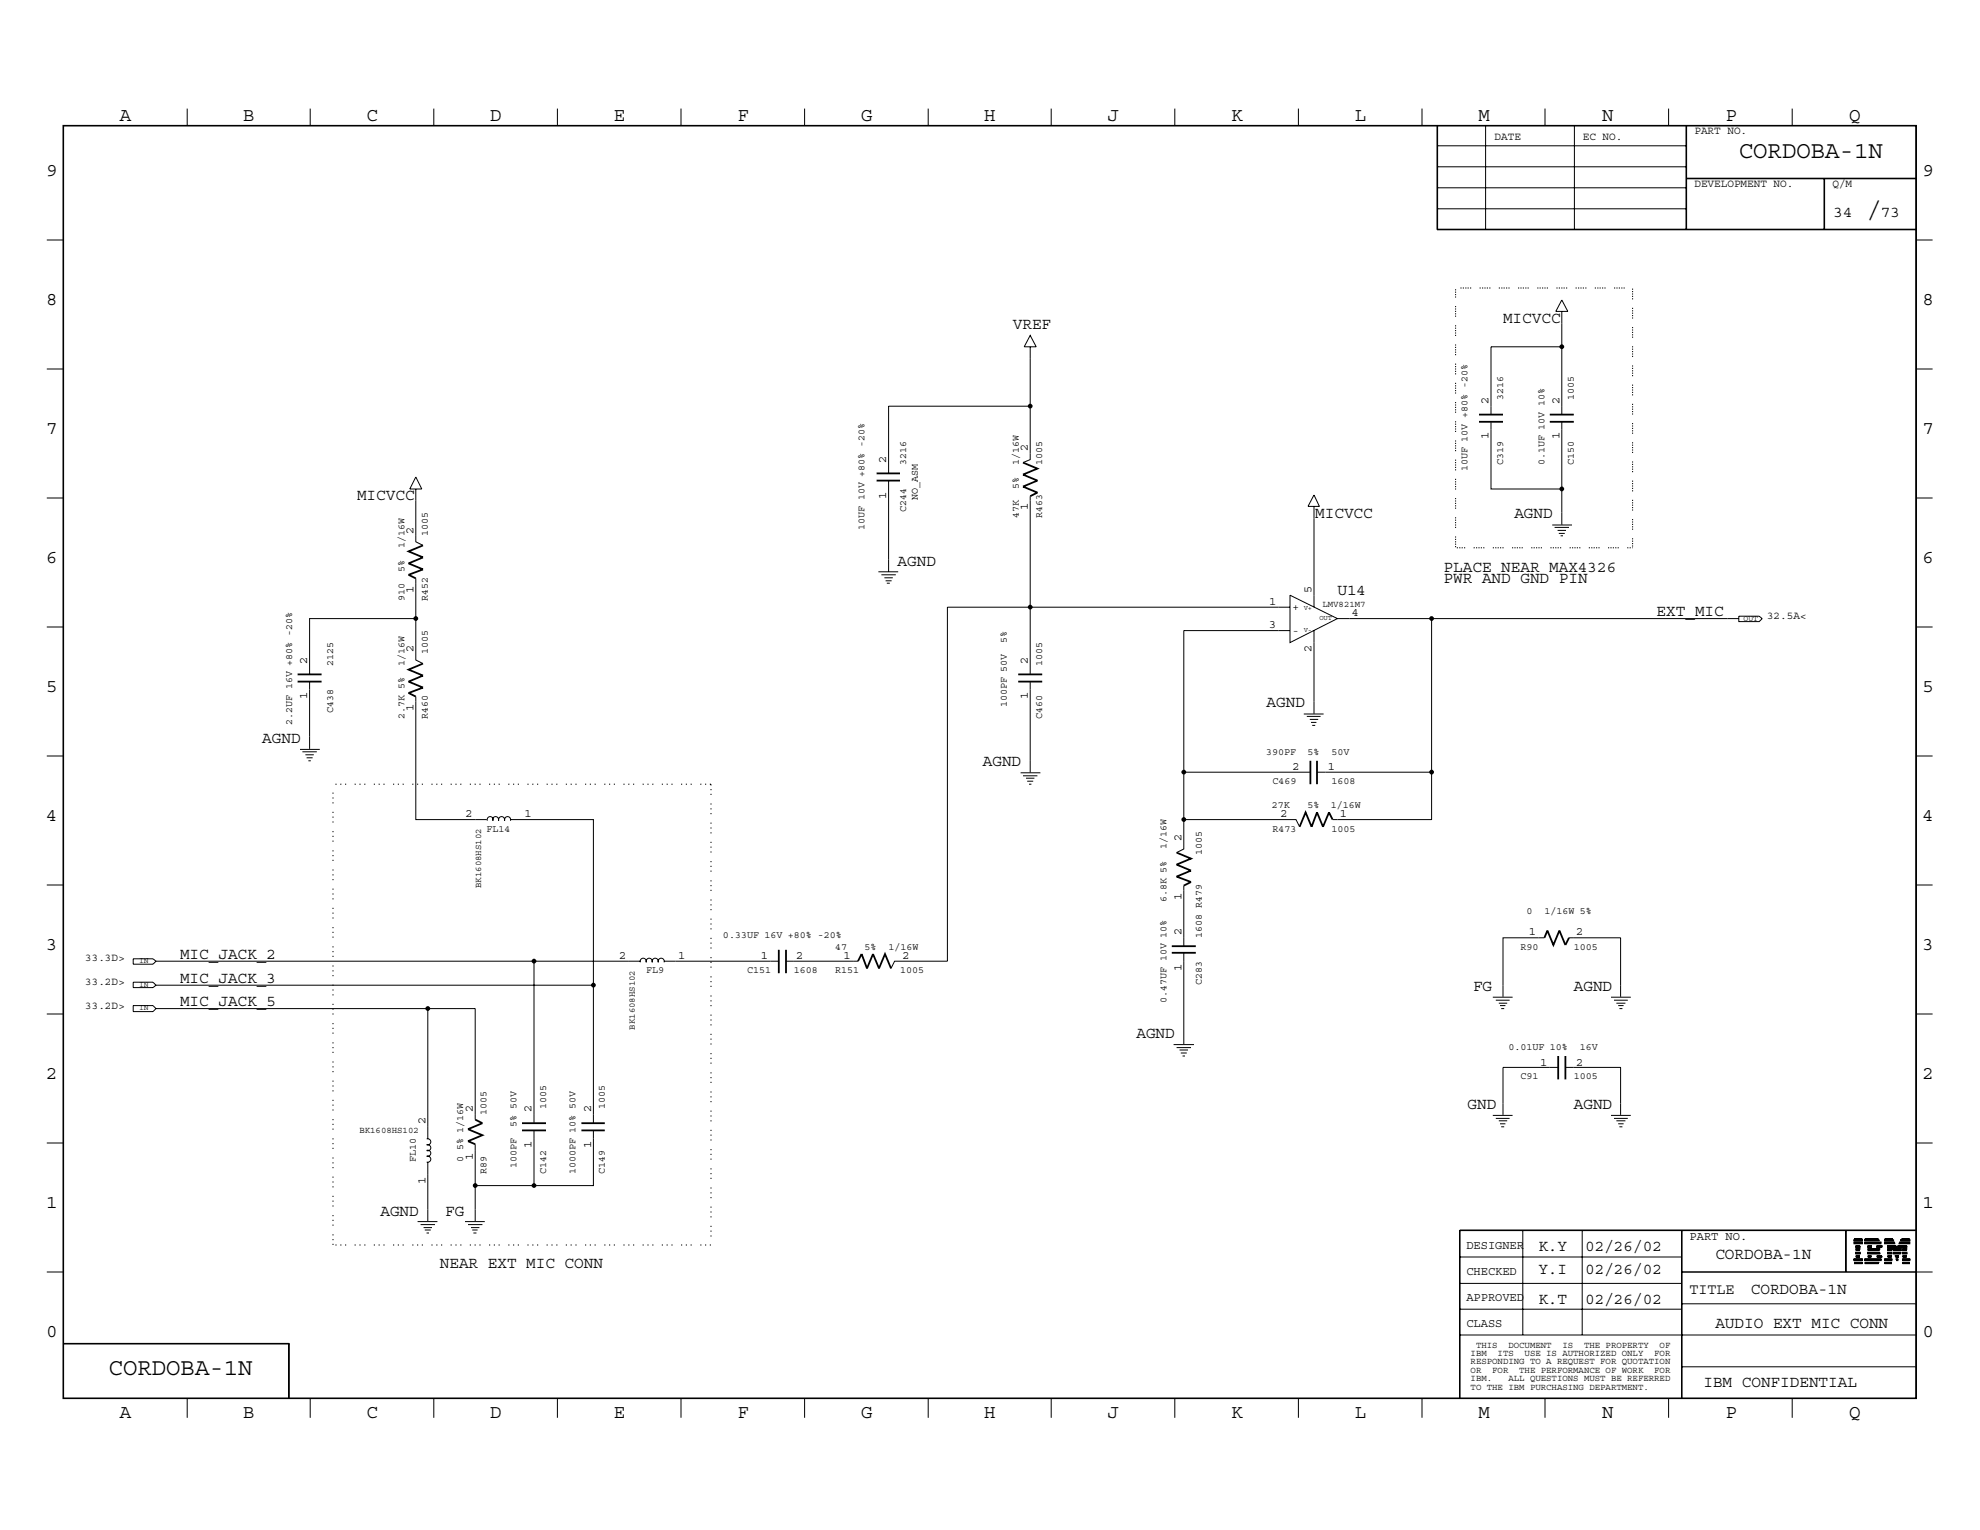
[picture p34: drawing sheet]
<svg xmlns="http://www.w3.org/2000/svg" width="279mm" height="216mm" viewBox="0 0 279 216" stroke-linecap="round" stroke-linejoin="round" font-family="sans-serif">
<defs><g id="words">
<g font-size="3.4">
<text x="245.4" y="22.3">CORDOBA-1N</text>
<text x="263.5" y="30.6">/</text>
<text x="15.3" y="194">CORDOBA-1N</text>
</g>
<g font-size="2.7">
<text x="16.9" y="17">A</text>
<text x="34.3" y="17">B</text>
<text x="51.7" y="17">C</text>
<text x="69.2" y="17">D</text>
<text x="86.6" y="17">E</text>
<text x="104.1" y="17">F</text>
<text x="121.5" y="17">G</text>
<text x="138.9" y="17">H</text>
<text x="156.3" y="17">J</text>
<text x="173.7" y="17">K</text>
<text x="191.2" y="17">L</text>
<text x="208.6" y="17">M</text>
<text x="226.1" y="17">N</text>
<text x="243.5" y="17">P</text>
<text x="260.9" y="17">Q</text>
<text x="6.5" y="24.8">9</text>
<text x="271.3" y="24.8">9</text>
<text x="6.5" y="43">8</text>
<text x="271.3" y="43">8</text>
<text x="6.5" y="61.2">7</text>
<text x="271.3" y="61.2">7</text>
<text x="6.5" y="79.4">6</text>
<text x="271.3" y="79.4">6</text>
<text x="6.5" y="97.6">5</text>
<text x="271.3" y="97.6">5</text>
<text x="6.5" y="115.8">4</text>
<text x="271.3" y="115.8">4</text>
<text x="6.5" y="134">3</text>
<text x="271.3" y="134">3</text>
<text x="6.5" y="152.2">2</text>
<text x="271.3" y="152.2">2</text>
<text x="6.5" y="170.4">1</text>
<text x="271.3" y="170.4">1</text>
<text x="6.5" y="188.6">0</text>
<text x="271.3" y="188.6">0</text>
<text x="16.9" y="200.1">A</text>
<text x="34.3" y="200.1">B</text>
<text x="51.7" y="200.1">C</text>
<text x="69.2" y="200.1">D</text>
<text x="86.6" y="200.1">E</text>
<text x="104.1" y="200.1">F</text>
<text x="121.5" y="200.1">G</text>
<text x="138.9" y="200.1">H</text>
<text x="156.3" y="200.1">J</text>
<text x="173.7" y="200.1">K</text>
<text x="191.2" y="200.1">L</text>
<text x="208.6" y="200.1">M</text>
<text x="226.1" y="200.1">N</text>
<text x="243.5" y="200.1">P</text>
<text x="260.9" y="200.1">Q</text>
</g>
<g font-size="2.3">
<text x="258.7" y="30.6">34</text>
<text x="265.4" y="30.6">73</text>
<text x="142.9" y="46.5">VREF</text>
<text x="212.1" y="45.6">MICVCC</text>
<text x="50.4" y="70.6">MICVCC</text>
<text x="185.6" y="73.2">MICVCC</text>
<text x="213.7" y="73.2">AGND</text>
<text x="126.7" y="79.8">AGND</text>
<text x="188.7" y="84">U14</text>
<text x="203.7" y="80.7">PLACE NEAR MAX4326</text>
<text x="203.7" y="82.3">PWR AND GND PIN</text>
<text x="233.8" y="87">EXT_MIC</text>
<text x="178.7" y="99.8">AGND</text>
<text x="37" y="104.8">AGND</text>
<text x="138.7" y="108.1">AGND</text>
<text x="25.4" y="135.3">MIC_JACK_2</text>
<text x="25.4" y="142">MIC_JACK_5</text>
<text x="25.4" y="138.7">MIC_JACK_3</text>
<text x="207.9" y="139.8">FG</text>
<text x="222.1" y="139.8">AGND</text>
<text x="160.4" y="146.5">AGND</text>
<text x="207.1" y="156.5">GND</text>
<text x="222.1" y="156.5">AGND</text>
<text x="53.7" y="171.5">AGND</text>
<text x="62.8" y="171.5">FG</text>
<text x="62.1" y="179">NEAR EXT MIC CONN</text>
<text x="217.1" y="176.5">K.Y</text>
<text x="217.1" y="179.8">Y.I</text>
<text x="223.7" y="176.5">02/26/02</text>
<text x="223.7" y="179.8">02/26/02</text>
<text x="242.1" y="177.6">CORDOBA-1N</text>
<text x="217.1" y="184">K.T</text>
<text x="223.7" y="184">02/26/02</text>
<text x="247.1" y="182.6">CORDOBA-1N</text>
<text x="242.1" y="187.4">AUDIO EXT MIC CONN</text>
<text x="240.4" y="195.7">IBM CONFIDENTIAL</text>
</g>
<text font-size="2.1" x="238.4" y="182.5">TITLE</text>
<g font-size="1.7">
<text x="210.1" y="57" transform="rotate(-90 210.1 57)">2</text>
<text x="220" y="57" transform="rotate(-90 220 57)">2</text>
<text x="125.1" y="65.3" transform="rotate(-90 125.1 65.3)">2</text>
<text x="145" y="63.7" transform="rotate(-90 145 63.7)">2</text>
<text x="210.1" y="62" transform="rotate(-90 210.1 62)">1</text>
<text x="220" y="62" transform="rotate(-90 220 62)">1</text>
<text x="125.1" y="70.4" transform="rotate(-90 125.1 70.4)">1</text>
<text x="145" y="72" transform="rotate(-90 145 72)">1</text>
<text x="58.3" y="75.4" transform="rotate(-90 58.3 75.4)">2</text>
<text x="58.3" y="83.7" transform="rotate(-90 58.3 83.7)">1</text>
<text x="185.1" y="83.7" transform="rotate(-90 185.1 83.7)">5</text>
<text x="179.1" y="85.3">1</text>
<text x="179.1" y="88.6">3</text>
<text x="190.8" y="87">4</text>
<text x="43.3" y="93.6" transform="rotate(-90 43.3 93.6)">2</text>
<text x="58.3" y="91.9" transform="rotate(-90 58.3 91.9)">2</text>
<text x="145" y="93.6" transform="rotate(-90 145 93.6)">2</text>
<text x="185.1" y="92" transform="rotate(-90 185.1 92)">2</text>
<text x="43.3" y="98.6" transform="rotate(-90 43.3 98.6)">1</text>
<text x="58.3" y="100.3" transform="rotate(-90 58.3 100.3)">1</text>
<text x="145" y="98.6" transform="rotate(-90 145 98.6)">1</text>
<text x="182.4" y="108.6">2</text>
<text x="187.4" y="108.6">1</text>
<text x="65.7" y="115.3">2</text>
<text x="74" y="115.3">1</text>
<text x="166.7" y="118.6" transform="rotate(-90 166.7 118.6)">2</text>
<text x="180.7" y="115.3">2</text>
<text x="189.1" y="115.3">1</text>
<text x="166.7" y="132" transform="rotate(-90 166.7 132)">2</text>
<text x="166.7" y="127" transform="rotate(-90 166.7 127)">1</text>
<text x="215.7" y="132">1</text>
<text x="222.4" y="132">2</text>
<text x="87.4" y="135.3">2</text>
<text x="95.7" y="135.3">1</text>
<text x="107.4" y="135.3">1</text>
<text x="112.4" y="135.3">2</text>
<text x="119" y="135.3">1</text>
<text x="127.3" y="135.3">2</text>
<text x="166.7" y="137" transform="rotate(-90 166.7 137)">1</text>
<text x="217.3" y="150.4">1</text>
<text x="222.4" y="150.4">2</text>
<text x="60" y="158.7" transform="rotate(-90 60 158.7)">2</text>
<text x="66.7" y="157" transform="rotate(-90 66.7 157)">2</text>
<text x="75" y="157" transform="rotate(-90 75 157)">2</text>
<text x="83.4" y="157" transform="rotate(-90 83.4 157)">2</text>
<text x="60" y="167" transform="rotate(-90 60 167)">1</text>
<text x="66.7" y="163.7" transform="rotate(-90 66.7 163.7)">1</text>
<text x="75" y="162.1" transform="rotate(-90 75 162.1)">1</text>
<text x="83.4" y="162.1" transform="rotate(-90 83.4 162.1)">1</text>
<text x="206.9" y="176.2">DESIGNER</text>
<text x="206.9" y="179.9">CHECKED</text>
<text x="238.4" y="175">PART NO.</text>
<text x="206.9" y="183.6">APPROVED</text>
<text x="206.9" y="187.2">CLASS</text>
</g>
<g font-size="1.6">
<text x="210.9" y="19.8">DATE</text>
<text x="223.4" y="19.8">EC NO.</text>
<text x="239.1" y="18.9">PART NO.</text>
<text x="239.1" y="26.4">DEVELOPMENT NO.</text>
<text x="258.6" y="26.4">Q/M</text>
<text x="182.4" y="89.4">-</text>
<text x="182.4" y="86">+</text>
<text x="249.3" y="87.3">32.5A&lt;</text>
<text x="12" y="135.6">33.3D&gt;</text>
<text x="12" y="142.3">33.2D&gt;</text>
<text x="12" y="139">33.2D&gt;</text>
</g>
<g font-size="1.4">
<text x="212.1" y="56.5" transform="rotate(-90 212.1 56.5)">3216</text>
<text x="222.1" y="56.5" transform="rotate(-90 222.1 56.5)">1005</text>
<text x="127.8" y="65.6" transform="rotate(-90 127.8 65.6)">3216</text>
<text x="143.8" y="65.6" transform="rotate(-90 143.8 65.6)">1/16W</text>
<text x="147.1" y="65.6" transform="rotate(-90 147.1 65.6)">1005</text>
<text x="212.1" y="65.6" transform="rotate(-90 212.1 65.6)">C319</text>
<text x="217.9" y="65.6" transform="rotate(-90 217.9 65.6)">0.1UF 10V 10%</text>
<text x="222.1" y="65.6" transform="rotate(-90 222.1 65.6)">C150</text>
<text x="129.5" y="70.6" transform="rotate(-90 129.5 70.6)">NO_ASM</text>
<text x="143.8" y="69" transform="rotate(-90 143.8 69)">5%</text>
<text x="207.1" y="66.5" transform="rotate(-90 207.1 66.5)">10UF 10V +80% -20%</text>
<text x="57.1" y="77.3" transform="rotate(-90 57.1 77.3)">1/16W</text>
<text x="60.4" y="75.6" transform="rotate(-90 60.4 75.6)">1005</text>
<text x="122" y="74.8" transform="rotate(-90 122 74.8)">10UF 10V +80% -20%</text>
<text x="127.8" y="72.3" transform="rotate(-90 127.8 72.3)">C244</text>
<text x="143.8" y="73.2" transform="rotate(-90 143.8 73.2)">47K</text>
<text x="147.1" y="73.2" transform="rotate(-90 147.1 73.2)">R463</text>
<text x="57.1" y="80.7" transform="rotate(-90 57.1 80.7)">5%</text>
<text x="57.1" y="84.8" transform="rotate(-90 57.1 84.8)">910</text>
<text x="60.4" y="84.8" transform="rotate(-90 60.4 84.8)">R452</text>
<text x="47" y="94" transform="rotate(-90 47 94)">2125</text>
<text x="57.1" y="94" transform="rotate(-90 57.1 94)">1/16W</text>
<text x="60.4" y="92.3" transform="rotate(-90 60.4 92.3)">1005</text>
<text x="142.1" y="90.7" transform="rotate(-90 142.1 90.7)">5%</text>
<text x="147.1" y="94" transform="rotate(-90 147.1 94)">1005</text>
<text x="47" y="100.7" transform="rotate(-90 47 100.7)">C438</text>
<text x="57.1" y="101.5" transform="rotate(-90 57.1 101.5)">2.7K 5%</text>
<text x="60.4" y="101.5" transform="rotate(-90 60.4 101.5)">R460</text>
<text x="142.1" y="99.8" transform="rotate(-90 142.1 99.8)">100PF 50V</text>
<text x="147.1" y="101.5" transform="rotate(-90 147.1 101.5)">C460</text>
<text x="41.2" y="102.4" transform="rotate(-90 41.2 102.4)">2.2UF 16V +80% -20%</text>
<text x="178.6" y="106.5">390PF</text>
<text x="184.5" y="106.5">5%</text>
<text x="187.9" y="106.5">50V</text>
<text x="179.5" y="114">27K</text>
<text x="179.6" y="110.7">C469</text>
<text x="184.5" y="114">5%</text>
<text x="187.8" y="114">1/16W</text>
<text x="187.9" y="110.7">1608</text>
<text x="68.7" y="117.3">FL14</text>
<text x="164.6" y="119.8" transform="rotate(-90 164.6 119.8)">1/16W</text>
<text x="179.6" y="117.3">R473</text>
<text x="187.9" y="117.3">1005</text>
<text x="169.6" y="120.6" transform="rotate(-90 169.6 120.6)">1005</text>
<text x="164.6" y="127.3" transform="rotate(-90 164.6 127.3)">6.8K 5%</text>
<text x="215.4" y="129">0</text>
<text x="217.9" y="129">1/16W 5%</text>
<text x="91.2" y="137.3">FL9</text>
<text x="102" y="132.3">0.33UF 16V +80% -20%</text>
<text x="105.4" y="137.3">C151</text>
<text x="112" y="137.3">1608</text>
<text x="117.9" y="134">47</text>
<text x="117.9" y="137.3">R151</text>
<text x="122" y="134">5%</text>
<text x="125.4" y="134">1/16W</text>
<text x="127" y="137.3">1005</text>
<text x="169.6" y="132.3" transform="rotate(-90 169.6 132.3)">1608 R479</text>
<text x="214.5" y="134">R90</text>
<text x="222.1" y="134">1005</text>
<text x="164.6" y="141.5" transform="rotate(-90 164.6 141.5)">0.47UF 10V 10%</text>
<text x="169.6" y="139" transform="rotate(-90 169.6 139)">C283</text>
<text x="212.9" y="148.2">0.01UF 10%</text>
<text x="222.9" y="148.2">16V</text>
<text x="214.5" y="152.3">C91</text>
<text x="222.1" y="152.3">1005</text>
<text x="68.7" y="157.3" transform="rotate(-90 68.7 157.3)">1005</text>
<text x="72.9" y="159" transform="rotate(-90 72.9 159)">5% 50V</text>
<text x="77" y="156.5" transform="rotate(-90 77 156.5)">1005</text>
<text x="85.3" y="156.5" transform="rotate(-90 85.3 156.5)">1005</text>
<text x="58.7" y="164" transform="rotate(-90 58.7 164)">FL10</text>
<text x="65.4" y="164" transform="rotate(-90 65.4 164)">0</text>
<text x="65.4" y="162.3" transform="rotate(-90 65.4 162.3)">5% 1/16W</text>
<text x="68.7" y="165.7" transform="rotate(-90 68.7 165.7)">R89</text>
<text x="72.9" y="164.8" transform="rotate(-90 72.9 164.8)">100PF</text>
<text x="77" y="165.7" transform="rotate(-90 77 165.7)">C142</text>
<text x="81.2" y="165.7" transform="rotate(-90 81.2 165.7)">1000PF 10% 50V</text>
<text x="85.3" y="165.7" transform="rotate(-90 85.3 165.7)">C149</text>
</g>
<g font-size="1.3">
<text x="186.6" y="85.7">LMV821M7</text>
<text x="67.9" y="125.3" transform="rotate(-90 67.9 125.3)">BK1608HS102</text>
<text x="89.6" y="145.3" transform="rotate(-90 89.6 145.3)">BK1608HS102</text>
<text x="50.7" y="159.9">BK1608HS102</text>
<text x="207.5" y="191.3">IBM</text>
<text x="208.3" y="190.2">THIS</text>
<text x="211.3" y="191.3">ITS</text>
<text x="212.9" y="190.2">DOCUMENT</text>
<text x="215.1" y="191.3">USE IS AUTHORIZED ONLY</text>
<text x="220.5" y="190.2">IS</text>
<text x="223.5" y="190.2">THE PROPERTY</text>
<text x="233.4" y="191.3">FOR</text>
<text x="234.2" y="190.2">OF</text>
<text x="207.5" y="192.5">RESPONDING TO A REQUEST FOR QUOTATION</text>
<text x="207.5" y="193.7">OR</text>
<text x="207.5" y="194.9">IBM.</text>
<text x="207.5" y="196.1">TO THE IBM PURCHASING DEPARTMENT.</text>
<text x="210.6" y="193.7">FOR</text>
<text x="212.9" y="194.9">ALL QUESTIONS MUST BE REFERRED</text>
<text x="214.4" y="193.7">THE PERFORMANCE OF WORK</text>
<text x="233.4" y="193.7">FOR</text>
</g>
<g font-size="1.1">
<text x="246" y="87.6">OUT</text>
<text x="19.6" y="135.9">IN</text>
<text x="19.6" y="139.3">IN</text>
<text x="19.6" y="142.6">IN</text>
</g>
<g font-size="1">
<text x="184" y="86.1">V+</text>
<text x="184" y="89.2">V-</text>
<text x="186.2" y="87.5">OUT</text>
</g>
</g></defs>
<g fill="none" stroke="#000" stroke-width=".25">
<path d="M208.7 59.5h3.4M208.7 58.5h3.4M218.7 59.5h3.4M218.7 58.5h3.4M59.7 77l-2 .8 2 .9-2 .8 2 .8-2 .8 1 .5M123.7 67.8h3.3M123.7 66.8h3.3M144.4 65.3l2 .8-2 .9 2 .8-2 .9 2 .8-1 .5M42 96.2h3.4M42 95.2h3.4M59.7 93.6l-2 .9 2 .8-2 .9 2 .8-2 .8 1 .5M143.7 96.2h3.4"/>
<path d="M143.7 95.2h3.4M184.9 107.4v3.3M185.8 107.4v3.3M188 115.7l-.5-1.1-.8 2.1-.9-2.1-.7 2.1-.9-2.1-.8 2.1M109.9 134v3.3M110.9 134v3.3M121.1 135.6l.5-1 .7 2.1 .9-2.1 .8 2.1 .9-2.1 .8 2.1M165.4 134.5h3.3M165.4 133.5h3.3M166 120.3l2.1 .9-2.1 .8 2.1 .9-2.1 .8 2.1 .8-1.1 .5M217.9 132.3l.5-1 .8 2 .8-2 .9 2 .5-1M67.1 158l1 .5-2.1 .8 2.1 .9-2.1 .8 1.1 .5"/>
<path d="M73.7 159.5h3.3M73.7 158.5h3.3M82 159.5h3.3M82 158.5h3.3M219.9 149v3.3M220.9 149v3.3"/>
</g>
<g fill="none" stroke="#000" stroke-width=".14">
<path d="M8.9 17.7h261.5v179.7h-261.5zM9 17.8h261.3v179.5h-261.3zM26.4 15.3v2.4M43.8 15.3v2.4M61.2 15.3v2.4M78.7 15.3v2.4M96.1 15.3v2.4M113.5 15.3v2.4M131 15.3v2.4M148.3 15.3v2.4M165.8 15.3v2.4M183.2 15.3v2.4"/>
<path d="M200.7 15.3v2.4M202.8 17.7v14.7h67.6M202.9 17.7v14.7M209.6 17.7v14.7M218 15.3v2.4M222.2 17.7v14.7M235.5 15.3v2.4M237.9 17.7v14.7M238 17.7v14.7M252.9 15.3v2.4M6.6 33.9h2.3M202.8 32.3h67.6"/>
<path d="M202.8 26.5h35.1M202.8 23.5h35.1M202.8 20.6h35.1M202.9 29.5h35M237.9 25.2h32.5M237.9 25.1h32.5M257.4 25.2v7.2M257.5 25.2v7.2M270.4 33.9h2.3M6.6 52.1h2.3M145.4 48.9v16l-1 .4M145.4 47.3l.8 1.6h-1.7z"/>
<path d="M145.4 57.3h-20v9.5M210.4 59.5v9.5h10v5M220.4 43.9v5h-10v9.6M220.4 48.9v9.6M220.4 59.5v9.5M220.4 42.3l.8 1.6h-1.7zM270.4 52.1h2.3M6.6 70.3h2.3M58.7 69v7.5l1 .5M58.7 67.3l.8 1.7h-1.7zM125.4 67.8v12.9M145.4 70v25.2"/>
<path d="M185.4 71.5v14.2M185.4 69.8l.8 1.7h-1.6zM219 74.1h2.8M219.4 74.4h2M219.8 74.8h1.2M220 75.3h.8M220.2 75.6h.4M270.4 70.3h2.3M6.6 88.5h2.3M43.7 96.2v9.5M58.7 81.6v11.5l1 .5M58.7 87.3h-15v7.9"/>
<path d="M58.7 98.3v17.4h10M124 80.7h2.7M124.4 81.1h2M124.8 81.5h1.2M125 82h.8M125.1 82.3h.5M145.4 96.2v12.8M182 85.7h-48.3v49.9h-7.5l-.5 1.1M182 89h-15v30.8l-1 .5M185.4 89v11.7M188.7 87.3l-6.7 3.4v-6.7l6.7 3.3h56.7M202 87.3v28.4h-14"/>
<path d="M245.4 87h2.8l.5 .3-.5 .4h-2.8zM270.4 88.5h2.3M6.6 106.7h2.3M42.3 105.7h2.8M42.7 106.1h2M43.1 106.5h1.2M43.3 106.9h.8M43.5 107.4h.4M68.8 115.8a.42 .42 0 0 1 .4-.6 .42 .42 0 0 1 .4 .6M69.5 115.8a.42 .42 0 0 1 .4-.6 .42 .42 0 0 1 .4 .6M70.4 115.8a.42 .42 0 0 1 .4-.6 .42 .42 0 0 1 .4 .6M71.2 115.8a.42 .42 0 0 1 .4-.6 .42 .42 0 0 1 .4 .6"/>
<path d="M72.1 115.7h11.6v42.8M144 109.1h2.8M144.4 109.5h2M144.8 109.8h1.2M144.9 110.2h.9M145.2 110.7h.3M167 115.7h15.9l.5 1M167 109h17.9M184 100.8h2.8M184.4 101.1h2M184.8 101.5h1.2M185 101.9h.8"/>
<path d="M185.2 102.4h.4M185.8 109h16.2M270.4 106.7h2.3M6.6 124.9h2.3M18.8 138.6h2.8l.4 .4-.4 .4h-2.8zM18.8 135.3h2.8l.4 .3-.4 .5h-2.8zM22 135.6h68.3M22 139h61.7M75.4 135.6v22.9M90.4 135.8a.42 .42 0 0 1 .4-.6 .42 .42 0 0 1 .4 .6M91.2 135.8a.42 .42 0 0 1 .4-.6 .42 .42 0 0 1 .4 .6M92.1 135.8a.42 .42 0 0 1 .4-.6 .42 .42 0 0 1 .3 .6"/>
<path d="M92.9 135.8a.42 .42 0 0 1 .4-.6 .42 .42 0 0 1 .4 .6M93.7 135.6h16.2M110.9 135.6h10.2M167 125v8.5M167 134.5v12.8M217.9 132.3h-5.8v8.3M221.4 132.3h7.3v8.3M270.4 124.9h2.3M6.6 143.1h2.3M18.8 141.9h2.8l.4 .4-.4 .4h-2.8zM22 142.3h45.1v15.7M60.4 142.3v18.4"/>
<path d="M75.4 159.5v7.8M83.7 159.5v7.8h-16.6M165.6 147.4h2.9M166 147.8h2.1M166.5 148.2h1.1M166.6 148.6h.9M166.9 149h.3M210.7 140.7h2.7M210.7 157.4h2.7M211.1 141.1h1.9M211.1 157.8h1.9M211.5 141.6h1.2"/>
<path d="M211.5 158.2h1.2M211.7 141.9h.7M211.7 158.6h.7M211.8 142.3h.5M211.8 159h.5M219.9 150.6h-7.8v6.7M220.9 150.6h7.8v6.7M227.3 140.7h2.8M227.3 157.4h2.8M227.8 141.1h1.9M227.8 157.8h1.9M228.1 141.6h1.3"/>
<path d="M228.1 158.2h1.3M228.3 141.9h.8M228.3 158.6h.8M228.5 142.3h.4M228.5 159h.4M270.4 143.1h2.3M6.6 179.5h2.3M6.6 161.3h2.3M58.9 172.4h2.8M59.4 172.8h2M59.8 173.2h1.2M59.9 173.6h.9"/>
<path d="M60.2 174h.3M60.2 163.2a.42 .42 0 0 1 .6 .4 .42 .42 0 0 1-.6 .4M60.2 161.6a.41 .41 0 0 1 .6 .4 .41 .41 0 0 1-.6 .3 .42 .42 0 0 1 .6 .4 .42 .42 0 0 1-.6 .4M60.2 160.7a.42 .42 0 0 1 .6 .4 .42 .42 0 0 1-.6 .4M60.4 164v8.3M65.6 172.4h2.8M66 172.8h2.1M66.5 173.2h1.1M66.6 173.6h.8M66.8 174h.4M67.1 161.5v10.8M206 173.7h64.4"/>
<path d="M206 177.4h31.3M214.9 173.6v14.8M223.3 173.6v14.8M237.3 173.6v23.7M237.3 179.5h35.4M260.4 173.6v5.9M260.5 173.6v5.9M261.6 177.8h1.2v.1h-1.2zM261.6 177.7h1.2v.1h-1.2zM261.6 177.6h1.2v.1h-1.2zM261.6 175.4h1.2v.1h-1.2zM261.6 175.3h1.2h-1.2z"/>
<path d="M261.6 175h1.2v.1h-1.2zM261.6 174.9h1.2v.1h-1.2zM261.6 178.3h1.2h-1.2M261.6 178.2h1.2h-1.2M261.6 178.1h1.2h-1.2M261.6 175.4h1.2h-1.2M261.6 174.8h1.2h-1.2M261.9 176.9h.6v.1h-.6zM261.9 176.8h.6v.1h-.6zM261.9 176.7h.6v.1h-.6zM261.9 176.2h.6v.1h-.6zM261.9 175.9h.6v.1h-.6z"/>
<path d="M261.9 175.9h.6h-.6zM261.9 177.4h.6h-.6M261.9 177.3h.6h-.6M261.9 177.2h.6h-.6M261.9 176.4h.6h-.6M261.9 175.8h.6h-.6M263.1 175h2.1v.1h-2.1zM263.1 174.9h2v.1h-2zM263.1 177.8h2.3v.1h-2.3zM263.1 177.7h2.3v.1h-2.3zM263.1 177.6h2.3v.1h-2.3zM263.1 175.4h2.3v.1h-2.3z"/>
<path d="M263.1 175.3h2.3h-2.3zM263.1 178.3h2h-2M263.1 178.2h2h-2M263.1 178.1h2.1h-2.1M263.1 174.8h2h-2M263.1 175.4h2.3h-2.3M263.6 176.9h1.7v.1h-1.7zM263.6 176.8h1.7v.1h-1.7zM263.6 176.7h1.6v.1h-1.6zM263.6 176.2h1.7v.1h-1.7zM263.6 175.9h.5v.1h-.5zM263.6 175.9h.5h-.5z"/>
<path d="M263.6 176.4h1.6h-1.6M263.6 176.4h1.7h-1.7M263.6 177.4h.5h-.5M263.6 177.3h.5h-.5M263.6 177.2h.5h-.5M263.6 175.8h.5h-.5M264.8 175.9h.7v.1h-.7zM264.8 175.9h.8h-.8zM264.8 177.4h.8h-.8M264.8 177.3h.8h-.8M264.8 177.2h.7h-.7M264.8 175.8h.8h-.8"/>
<path d="M265.9 177.8h1.1v.1h-1.1zM265.9 177.7h1.1v.1h-1.1zM265.9 177.6h1.1v.1h-1.1zM265.9 175.4h1.5v.1h-1.5zM265.9 175.3h1.4h-1.4zM265.9 175h1.3v.1h-1.3zM265.9 174.9h1.2v.1h-1.2zM265.9 178.3h1.1h-1.1M265.9 178.2h1.1h-1.1M265.9 178.1h1.1h-1.1M265.9 175.4h1.5h-1.5M265.9 174.8h1.2h-1.2"/>
<path d="M266.4 176.9h.6v.1h-.6zM266.4 176.8h.6v.1h-.6zM266.4 176.7h.6v.1h-.6zM266.4 176.2h.6v.1h-.6zM266.4 175.9h1.2v.1h-1.2zM266.4 175.9h1.2h-1.2zM266.4 177.4h.6h-.6M266.4 177.3h.6h-.6M266.4 177.2h.6h-.6M266.4 176.4h.6h-.6M266.4 175.8h1.1h-1.1M267 176.2h1.3v.1h-1.3z"/>
<path d="M267 176.4h1.3h-1.3M267.1 176.4h1.2h-1.2M267.2 176.9h.9v.1h-.9zM267.2 176.8h1v.1h-1zM267.2 176.7h1v.1h-1zM267.4 177.2h.6h-.6M267.5 177.4h.5h-.5M267.5 177.3h.5h-.5M267.5 177.6h.3v.1h-.3zM267.6 177.8h.2v.1h-.2zM267.6 177.7h.2v.1h-.2zM267.8 175.9h1.3v.1h-1.3z"/>
<path d="M267.8 175.9h1.3h-1.3zM267.8 175.8h1.3h-1.3M268 175.4h1.5v.1h-1.5zM268.1 175.3h1.4h-1.4zM268.1 175.4h1.4h-1.4M268.2 175h1.3v.1h-1.3zM268.2 174.9h1.3v.1h-1.3zM268.3 174.8h1.2h-1.2M268.5 177.8h1v.1h-1zM268.5 177.7h1v.1h-1zM268.5 177.6h1v.1h-1zM268.5 176.9h.6v.1h-.6z"/>
<path d="M268.5 176.8h.6v.1h-.6zM268.5 176.7h.6v.1h-.6zM268.5 176.2h.6v.1h-.6zM268.5 178.3h1h-1M268.5 178.2h1h-1M268.5 178.1h1h-1M268.5 177.4h.6h-.6M268.5 177.3h.6h-.6M268.5 177.2h.6h-.6M268.5 176.4h.6h-.6M270.4 173.6h-64.4v23.7M270.4 161.3h2.3"/>
<path d="M8.9 189.6h31.9v7.7M8.9 189.7h31.9M26.4 197.3v2.8M40.7 189.6v7.7M43.8 197.3v2.8M61.2 197.3v2.8M78.7 197.3v2.8M96.1 197.3v2.8M113.5 197.3v2.8M131 197.3v2.8M148.3 197.3v2.8M165.8 197.3v2.8"/>
<path d="M183.2 197.3v2.8M200.7 197.3v2.8M206 188.4h64.4M206 184.7h31.3M206 181.1h31.3M218 197.3v2.8M235.5 197.3v2.8M237.3 192.9h33.1M237.3 184h33.1M252.9 197.3v2.8"/>
</g>
<path d="M205.4 40.6v36.7M205.4 77.3h25M230.4 77.3v-36.7h-25" fill="none" stroke="#000" stroke-width=".14" stroke-dasharray=".2 .2 .2 .2 .2 .2 .2 .2 .2 1.2" stroke-dashoffset=".2" stroke-linecap="butt"/>
<path d="M100.3 110.7h-53.3M100.3 110.7v65M47 175.7v-65M100.3 175.7h-53.3" fill="none" stroke="#000" stroke-width=".14" stroke-dasharray=".2 .5 .2 .5 .2 1.2" stroke-linecap="butt"/>
<g fill="#000">
<circle cx="145.4" cy="57.3" r=".34"/>
<circle cx="220.4" cy="48.9" r=".34"/>
<circle cx="220.4" cy="69" r=".34"/>
<circle cx="58.7" cy="87.3" r=".34"/>
<circle cx="145.4" cy="85.7" r=".34"/>
<circle cx="202" cy="87.3" r=".34"/>
<circle cx="167" cy="115.6" r=".34"/>
<circle cx="167" cy="109" r=".34"/>
<circle cx="202" cy="109" r=".34"/>
<circle cx="75.4" cy="135.6" r=".34"/>
<circle cx="83.7" cy="139" r=".34"/>
<circle cx="60.4" cy="142.3" r=".34"/>
<circle cx="67.1" cy="167.3" r=".34"/>
<circle cx="75.4" cy="167.3" r=".34"/>
</g>
<use href="#words"/>
</svg>
